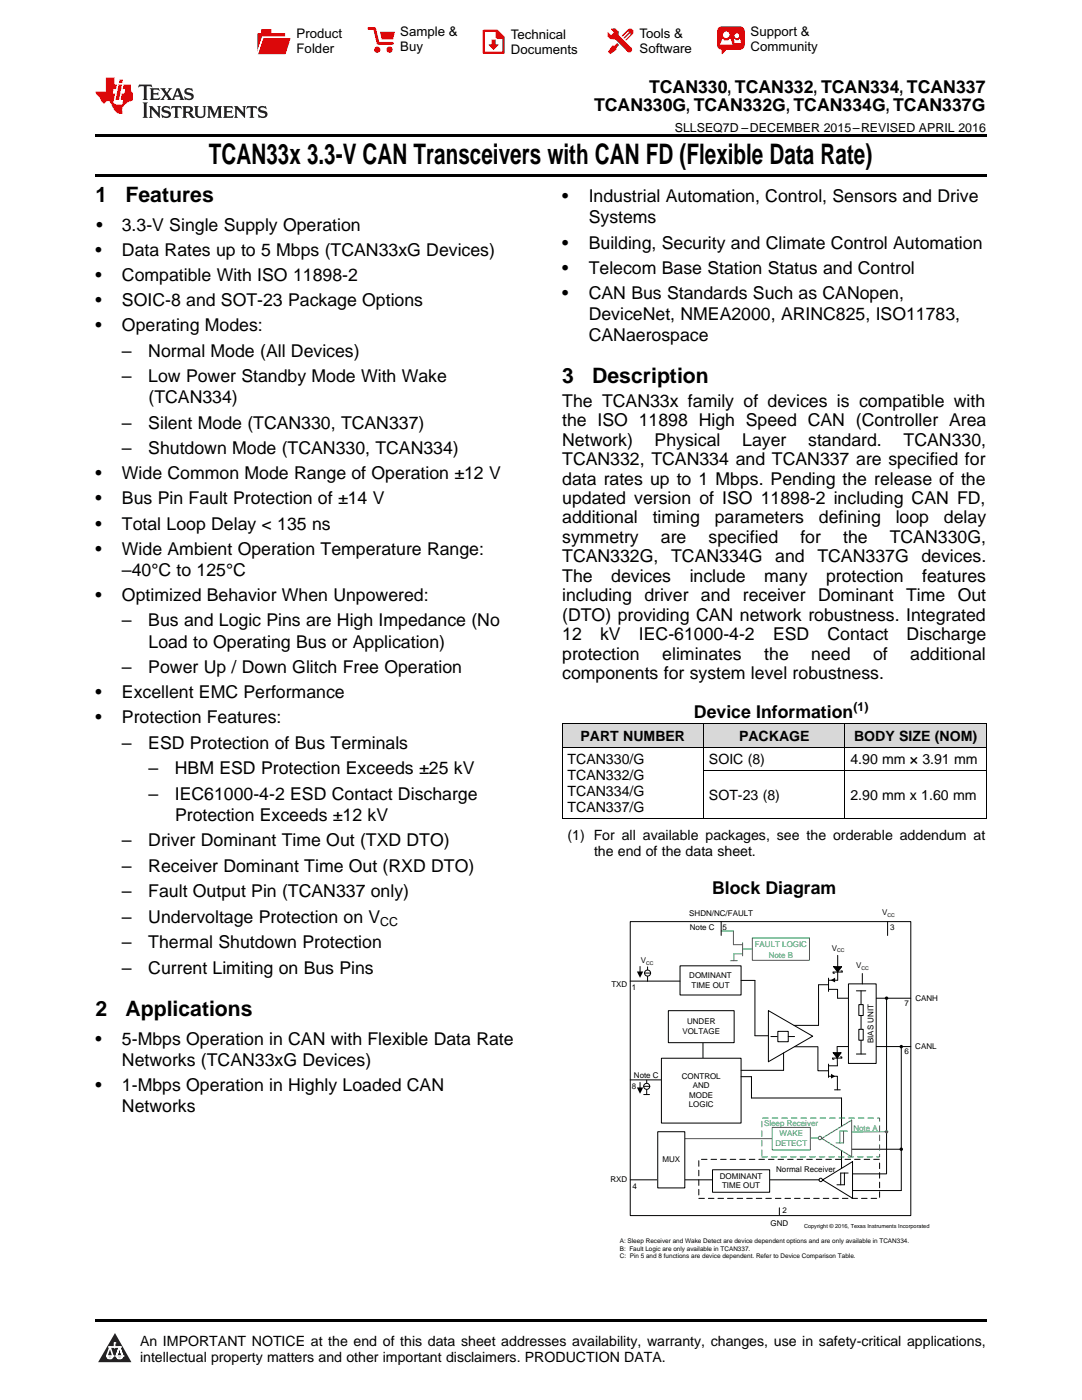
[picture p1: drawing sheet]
<svg xmlns="http://www.w3.org/2000/svg" width="216mm" height="279mm" viewBox="0 0 216 279" stroke-linecap="round" stroke-linejoin="round" font-family="sans-serif">
<defs><g id="words">
<text font-size="5.6" x="41.7" y="32.8">TCAN33x 3.3-V CAN Transceivers with CAN FD (Flexible Data Rate)</text>
<g font-size="4.2">
<text x="19" y="40.4">1</text>
<text x="25" y="40.4">Features</text>
<text x="112.2" y="76.5">3</text>
<text x="118.2" y="76.5">Description</text>
<text x="19" y="202.7">2</text>
<text x="25" y="202.7">Applications</text>
</g>
<g font-size="3.5">
<text x="118.5" y="22.2">TCAN330G, TCAN332G, TCAN334G, TCAN337G</text>
<text x="129.5" y="18.6">TCAN330, TCAN332, TCAN334, TCAN337</text>
<text x="112.2" y="40.4">•</text>
<text x="117.5" y="40.4">Industrial Automation, Control, Sensors and Drive</text>
<text x="19.2" y="46.1">•</text>
<text x="24.3" y="46.1">3.3-V Single Supply Operation</text>
<text x="117.5" y="44.6">Systems</text>
<text x="19" y="51.1">•</text>
<text x="24.3" y="51.1">Data Rates up to 5 Mbps (TCAN33xG Devices)</text>
<text x="112.2" y="49.6">•</text>
<text x="117.5" y="49.6">Building, Security and Climate Control Automation</text>
<text x="19" y="56.1">•</text>
<text x="24.3" y="56.1">Compatible With ISO 11898-2</text>
<text x="112.2" y="54.6">•</text>
<text x="112.2" y="59.6">•</text>
<text x="117.5" y="54.6">Telecom Base Station Status and Control</text>
<text x="117.5" y="59.6">CAN Bus Standards Such as CANopen,</text>
<text x="19" y="61.1">•</text>
<text x="24.3" y="61.1">SOIC-8 and SOT-23 Package Options</text>
<text x="117.5" y="63.9">DeviceNet, NMEA2000, ARINC825, ISO11783,</text>
<text x="19" y="66.1">•</text>
<text x="24.3" y="66.1">Operating Modes:</text>
<text x="24.3" y="71.2">–</text>
<text x="29.6" y="71.2">Normal Mode (All Devices)</text>
<text x="117.5" y="68.1">CANaerospace</text>
<text x="24.3" y="76.3">–</text>
<text x="29.6" y="76.3">Low Power Standby Mode With Wake</text>
<text x="29.6" y="80.5">(TCAN334)</text>
<text x="112.2" y="81.2">The TCAN33x family of devices is compatible with</text>
<text x="24.3" y="85.6">–</text>
<text x="29.6" y="85.6">Silent Mode (TCAN330, TCAN337)</text>
<text x="112.2" y="85.1">the ISO 11898 High Speed CAN (Controller Area</text>
<text x="112.2" y="88.9">Network)</text>
<text x="130.6" y="88.9">Physical</text>
<text x="148.1" y="88.9">Layer</text>
<text x="161.3" y="88.9">standard.</text>
<text x="180.3" y="88.9">TCAN330,</text>
<text x="19" y="95.7">•</text>
<text x="24.3" y="90.7">–</text>
<text x="24.3" y="95.7">Wide Common Mode Range of Operation ±12 V</text>
<text x="29.6" y="90.7">Shutdown Mode (TCAN330, TCAN334)</text>
<text x="112.2" y="92.8">TCAN332, TCAN334 and TCAN337 are specified for</text>
<text x="19" y="100.7">•</text>
<text x="24.3" y="100.7">Bus Pin Fault Protection of ±14 V</text>
<text x="112.2" y="96.7">data rates up to 1 Mbps. Pending the release of the</text>
<text x="112.2" y="100.6">updated version of ISO 11898-2 including CAN FD,</text>
<text x="19" y="105.7">•</text>
<text x="24.3" y="105.7">Total Loop Delay &lt; 135 ns</text>
<text x="112.2" y="104.5">additional</text>
<text x="130.2" y="104.5">timing</text>
<text x="142.6" y="104.5">parameters</text>
<text x="163.4" y="104.5">defining</text>
<text x="178.7" y="104.5">loop</text>
<text x="188.4" y="104.5">delay</text>
<text x="19" y="110.7">•</text>
<text x="24.3" y="110.7">Wide Ambient Operation Temperature Range:</text>
<text x="112.2" y="108.3">symmetry</text>
<text x="112.2" y="112.2">TCAN332G,</text>
<text x="131.9" y="108.3">are</text>
<text x="133.9" y="112.2">TCAN334G</text>
<text x="141.4" y="108.3">specified</text>
<text x="154.7" y="112.2">and</text>
<text x="159.7" y="108.3">for</text>
<text x="163.1" y="112.2">TCAN337G</text>
<text x="168.2" y="108.3">the</text>
<text x="177.5" y="108.3">TCAN330G,</text>
<text x="183.9" y="112.2">devices.</text>
<text x="19" y="119.9">•</text>
<text x="24.3" y="114.9">–40°C to 125°C</text>
<text x="24.3" y="119.9">Optimized Behavior When Unpowered:</text>
<text x="112.2" y="116.1">The</text>
<text x="112.2" y="120">including</text>
<text x="122" y="116.1">devices</text>
<text x="128.6" y="120">driver</text>
<text x="137.6" y="116.1">include</text>
<text x="139.9" y="120">and</text>
<text x="148.2" y="120">receiver Dominant Time</text>
<text x="152.5" y="116.1">many</text>
<text x="164.8" y="116.1">protection</text>
<text x="184" y="116.1">features</text>
<text x="191.1" y="120">Out</text>
<text x="24.3" y="125">–</text>
<text x="29.6" y="125">Bus and Logic Pins are High Impedance (No</text>
<text x="112.2" y="123.9">(DTO) providing CAN network robustness. Integrated</text>
<text x="29.6" y="129.3">Load to Operating Bus or Application)</text>
<text x="112.2" y="127.7">12</text>
<text x="112.2" y="131.6">protection</text>
<text x="119.7" y="127.7">kV</text>
<text x="127.5" y="127.7">IEC-61000-4-2</text>
<text x="132.1" y="131.6">eliminates</text>
<text x="152.5" y="131.6">the</text>
<text x="154.2" y="127.7">ESD</text>
<text x="161.9" y="131.6">need</text>
<text x="165.1" y="127.7">Contact</text>
<text x="174.2" y="131.6">of</text>
<text x="180.9" y="127.7">Discharge</text>
<text x="181.6" y="131.6">additional</text>
<text x="24.3" y="134.3">–</text>
<text x="29.6" y="134.3">Power Up / Down Glitch Free Operation</text>
<text x="112.2" y="135.5">components for system level robustness.</text>
<text x="19" y="139.3">•</text>
<text x="24.3" y="139.3">Excellent EMC Performance</text>
<text x="138.5" y="143.2">Device Information</text>
<text x="19" y="144.4">•</text>
<text x="24.3" y="144.4">Protection Features:</text>
<text x="24.3" y="149.4">–</text>
<text x="29.6" y="149.4">ESD Protection of Bus Terminals</text>
<text x="29.6" y="154.5">–</text>
<text x="34.9" y="154.5">HBM ESD Protection Exceeds ±25 kV</text>
<text x="29.6" y="159.6">–</text>
<text x="34.9" y="159.6">IEC61000-4-2 ESD Contact Discharge</text>
<text x="34.9" y="163.8">Protection Exceeds ±12 kV</text>
<text x="24.3" y="168.9">–</text>
<text x="24.3" y="174">–</text>
<text x="29.6" y="168.9">Driver Dominant Time Out (TXD DTO)</text>
<text x="29.6" y="174">Receiver Dominant Time Out (RXD DTO)</text>
<text x="24.3" y="179.1">–</text>
<text x="29.6" y="179.1">Fault Output Pin (TCAN337 only)</text>
<text x="142.1" y="178.5">Block Diagram</text>
<text x="24.3" y="184.1">–</text>
<text x="29.6" y="184.1">Undervoltage Protection on V</text>
<text x="24.3" y="189.2">–</text>
<text x="29.6" y="189.2">Thermal Shutdown Protection</text>
<text x="24.3" y="194.3">–</text>
<text x="29.6" y="194.3">Current Limiting on Bus Pins</text>
<text x="19" y="208.5">•</text>
<text x="24.3" y="208.5">5-Mbps Operation in CAN with Flexible Data Rate</text>
<text x="24.3" y="212.7">Networks (TCAN33xG Devices)</text>
<text x="19" y="217.7">•</text>
<text x="24.3" y="217.7">1-Mbps Operation in Highly Loaded CAN</text>
<text x="24.3" y="221.9">Networks</text>
</g>
<g font-size="2.8">
<text x="115.8" y="147.9">PART NUMBER</text>
<text x="147.5" y="147.9">PACKAGE</text>
<text x="170.4" y="147.9">BODY SIZE (NOM)</text>
<text x="113.2" y="152.5">TCAN330/G</text>
<text x="113.2" y="155.7">TCAN332/G</text>
<text x="141.5" y="152.5">SOIC (8)</text>
<text x="169.7" y="152.5">4.90 mm × 3.91 mm</text>
<text x="113.2" y="158.9">TCAN334/G</text>
<text x="141.5" y="159.6">SOT-23 (8)</text>
<text x="169.7" y="159.6">2.90 mm x 1.60 mm</text>
<text x="113.2" y="162.1">TCAN337/G</text>
<text x="113.2" y="167.6">(1) For all available packages, see the orderable addendum at</text>
<text x="118.5" y="170.7">the end of the data sheet.</text>
<text x="27.9" y="268.6">An IMPORTANT NOTICE at the end of this data sheet addresses availability, warranty, changes, use in safety-critical applications,</text>
<text x="27.9" y="271.8">intellectual property matters and other important disclaimers. PRODUCTION DATA.</text>
</g>
<g font-size="2.6">
<text x="59.2" y="7.6">Product</text>
<text x="59.2" y="10.6">Folder</text>
<text x="79.9" y="7.3">Sample &amp;</text>
<text x="79.9" y="10.2">Buy</text>
<text x="101.9" y="7.8">Technical</text>
<text x="101.9" y="10.8">Documents</text>
<text x="127.6" y="7.6">Tools &amp;</text>
<text x="127.6" y="10.6">Software</text>
<text x="149.8" y="7.2">Support &amp;</text>
<text x="149.8" y="10.2">Community</text>
</g>
<g font-size="2.5">
<text x="134.7" y="26.3">SLLSEQ7D –DECEMBER 2015–REVISED APRIL 2016</text>
<text x="170.3" y="141.8">(1)</text>
<text x="75.9" y="184.9">CC</text>
</g>
<g font-size="1.6">
<text x="137.5" y="182.9">SHDN/NC/FAULT</text>
<text x="137.7" y="185.6">Note C</text>
<text x="144.2" y="185.6">5</text>
<text x="176" y="182.7">V</text>
<text x="177.6" y="185.6">3</text>
<text x="166" y="189.9">V</text>
<text x="122" y="196.9">TXD</text>
<text x="126.1" y="197.6">1</text>
<text x="127.9" y="192.3">V</text>
<text x="137.5" y="195.2">DOMINANT</text>
<text x="138" y="197.1">TIME OUT</text>
<text x="170.8" y="193.3">V</text>
<text x="180.5" y="200.7">7</text>
<text x="182.7" y="199.7">CANH</text>
<text x="136.2" y="206.3">VOLTAGE</text>
<text x="137.1" y="204.4">UNDER</text>
<text x="174.3" y="208.2" transform="rotate(-90 174.3 208.2)">BIAS UNIT</text>
<text x="182.6" y="209.3">CANL</text>
<text x="126.5" y="215.2">Note C</text>
<text x="136" y="215.3">CONTROL</text>
<text x="180.5" y="210.3">6</text>
<text x="126.1" y="217.4">8</text>
<text x="137.5" y="221">LOGIC</text>
<text x="137.5" y="219.1">MODE</text>
<text x="138.2" y="217.2">AND</text>
<text x="132.2" y="231.9">MUX</text>
<text x="154.9" y="233.9">Normal Receiver</text>
<text x="121.8" y="235.9">RXD</text>
<text x="126.2" y="237.2">4</text>
<text x="143.6" y="235.2">DOMINANT</text>
<text x="144.1" y="237.1">TIME OUT</text>
<text x="153.7" y="244.7">GND</text>
<text x="156.1" y="242.2">2</text>
</g>
<g font-size="1.6" fill="#00b050">
<text x="150.6" y="189.1">FAULT LOGIC</text>
<text x="153.4" y="191.2">Note B</text>
<text x="152.5" y="224.6">Sleep Receiver</text>
<text x="155.6" y="226.8">WAKE</text>
<text x="170.3" y="225.6">Note A</text>
<text x="154.7" y="228.7">DETECT</text>
</g>
<g font-size="1.3">
<text x="123.7" y="248">A: Sleep Receiver and Wake Detect are device dependent options and are only available in TCAN334.</text>
<text x="123.7" y="249.6">B: Fault Logic are only available in TCAN337.</text>
<text x="123.7" y="251.1">C: Pin 5 and 8 functions are device dependent. Refer to Device Comparison Table.</text>
</g>
<text font-size="1.1" x="160.4" y="245.1">Copyright © 2016, Texas Instruments Incorporated</text>
<g font-size="1">
<text x="177.1" y="182.9">CC</text>
<text x="167.1" y="190.1">CC</text>
<text x="128.9" y="192.5">CC</text>
<text x="171.9" y="193.5">CC</text>
</g>
</g></defs>
<g fill="#d8d8d8">
<path d="M112.2 144.5h28.2v4.7h-28.2z"/>
<path d="M140.4 144.5h28.2v4.7h-28.2z"/>
<path d="M168.6 144.5h28.2v4.7h-28.2z"/>
</g>
<path d="M22.9 266l3.3 5.9h-6.6z" fill="#231f20"/>
<path d="M21.3 270.6h1.2l-.3 .5h-.3a.53 .53 0 0 1-.6-.5z" fill-rule="evenodd" fill="#fff"/>
<path d="M21.3 270.6h1.2l-.3 .5h-.3a.53 .53 0 0 1-.6-.5z" fill="none" stroke="#231f20" stroke-width=".33"/>
<path d="M21.3 270.6l1.2 .1-.3 .4h-.5z" fill="none" stroke="#fff" stroke-width=".33"/>
<path d="M22.9 268.9h.1" fill="none" stroke="#fff" stroke-width=".33"/>
<path d="M22.9 268v.9z" fill="#fff"/>
<path d="M22.9 268v.9z" fill="none" stroke="#fff" stroke-width=".33"/>
<circle cx="22.9" cy="268" r=".16" fill="#fff"/>
<path d="M21.8 268.8h.1" fill="none" stroke="#fff" stroke-width=".33"/>
<path d="M21.8 268.8h2.2z" fill="#fff"/>
<path d="M21.8 268.8h2.2z" fill="none" stroke="#fff" stroke-width=".33"/>
<circle cx="24" cy="268.8" r=".16" fill="#fff"/>
<path d="M23.2 270.6h.1" fill="none" stroke="#fff" stroke-width=".33"/>
<path d="M23.8 268.8l-.6 1.8z" fill="#fff"/>
<path d="M23.8 268.8l-.6 1.8z" fill="none" stroke="#fff" stroke-width=".33"/>
<path d="M23.8 268.8l.7 1.8z" fill="#fff"/>
<path d="M23.8 268.8l.7 1.8z" fill="none" stroke="#fff" stroke-width=".33"/>
<path d="M24.4 270.6h.1" fill="none" stroke="#fff" stroke-width=".33"/>
<circle cx="21.3" cy="270.6" r=".16" fill="#fff"/>
<path d="M22 268.8l-.7 1.8z" fill="#fff"/>
<path d="M22 268.8l-.7 1.8z" fill="none" stroke="#fff" stroke-width=".33"/>
<path d="M22 268.8l.5 1.8z" fill="#fff"/>
<path d="M22 268.8l.5 1.8z" fill="none" stroke="#fff" stroke-width=".33"/>
<circle cx="22.5" cy="270.6" r=".16" fill="#fff"/>
<path d="M23.3 270.6h1.2a.63 .63 0 0 1-.6 .5 .63 .63 0 0 1-.6-.5z" fill-rule="evenodd" fill="#fff"/>
<path d="M23.3 270.6h1.2a.63 .63 0 0 1-.6 .5 .63 .63 0 0 1-.6-.5z" fill="none" stroke="#231f20" stroke-width=".33"/>
<path d="M23.3 270.6h1.2l-.4 .5h-.5z" fill="none" stroke="#fff" stroke-width=".33"/>
<path d="M23.2 270.6h.1" fill="none" stroke="#fff" stroke-width=".33"/>
<circle cx="24.5" cy="270.6" r=".16" fill="#fff"/>
<path d="M19 263.2h177.8v.5h-177.8z" fill="#000"/>
<g fill="none" stroke="#000" stroke-width=".2">
<path d="M165.3 195.2v2.7M165.3 195.6h1.8M165.4 197.4h1.7v1.8M166.3 192.9h1.6l-.8 1.1zM167.2 190.7v4.9M167.2 199.2h14.5M167.8 193.8h.3l-.1 .2h-1.8v.2h.3M150.6 206.7h5.7M165.3 214.8h1.8v2.7M165.3 212.4v2.6M166.3 210.1h1.5l-.7 1.1zM167 208.9l.1 3.8h-1.8"/>
<path d="M167.7 210.9h.3v.3h-1.9v.2h.3M169.8 237.6h10"/>
</g>
<path d="M166.3 192.9h1.6l-.8 1.1zM165.8 195.6l.8-.5v1zM165.8 214.3l.9 .5-.9 .5zM166.3 210.1h1.5l-.7 1.1z" fill="#000"/>
<path d="M135.7 192.8h12.2v5.8h-12.2z" fill-rule="evenodd" fill="#fff"/>
<path d="M135.7 192.8h12.2v5.8h-12.2z" fill="none" stroke="#000" stroke-width=".2"/>
<path d="M153.3 201.7l8.9 5.1-8.9 5.1z" fill="#fff"/>
<path d="M163.3 196.5v8.1h-4.9M163.4 196.5h1.9M153.3 201.7l8.9 5.1-8.9 5.1zM158.6 208.9h4.5M163.2 208.9v4.8h2.1M167.1 208.9h14.6" fill="none" stroke="#000" stroke-width=".2"/>
<g fill="#fff">
<path d="M164.1 235.5l6-3.7v7.3z"/>
<circle cx="163.8" cy="235.5" r=".26"/>
</g>
<path d="M164.1 235.5l6-3.7v7.3zM168.5 234.1v2.4h-1.5M169.2 234.1h-1.4v2.4" fill="none" stroke="#000" stroke-width=".2"/>
<circle cx="163.8" cy="235.5" r=".34" fill="#fff"/>
<g fill="none" stroke="#000" stroke-width=".2">
<path d="M125.7 195.8h10M125.8 183.9h55.9v58.7h-55.9zM176.9 199.2v35.1M177.1 183.9v2.8M153.8 206.9h1.3M155.2 205.8h2.1v2.1h-2.1zM156.4 210.1v3.5M157.3 206.9h1.3M166.5 217.5h1.2M179.8 208.9v28.7M125.8 235.5h37.6M170.1 234.3h6.7"/>
<circle cx="163.8" cy="235.5" r=".34"/>
</g>
<g fill="#000">
<circle cx="176.9" cy="199.2" r=".35"/>
<circle cx="179.8" cy="208.9" r=".35"/>
</g>
<circle cx="163.6" cy="227.1" r=".26" fill="#fff"/>
<circle cx="163.6" cy="227.1" r=".26" fill="none" stroke="#00b050" stroke-width=".2"/>
<circle cx="163.6" cy="227.1" r=".34" fill="#fff"/>
<g fill="none" stroke="#00b050" stroke-width=".2">
<path d="M176.9 225.9h-7"/>
<circle cx="163.6" cy="227.1" r=".34"/>
</g>
<circle cx="176.9" cy="225.9" r=".35" fill="#00b050"/>
<path d="M147.9 195.7h2.7v11M167.9 219.1v14.1M169.9 229.4h9.9" fill="none" stroke="#000" stroke-width=".2"/>
<circle cx="179.8" cy="229.4" r=".35" fill="#000"/>
<path d="M160.7 227.1h2.6" fill="none" stroke="#00b050" stroke-width=".2"/>
<path d="M164 227.2l5.9-3.6v7.3z" fill="#fff"/>
<path d="M136.6 227.2h17.5M164 227.2l5.9-3.6v7.3zM168.3 225.7v2.4h-1.5M169.1 225.7h-1.5v2.4" fill="none" stroke="#00b050" stroke-width=".2"/>
<path d="M125.8 215.5h7.6M140.3 208.1v3.1M155.5 241v1.4" fill="none" stroke="#000" stroke-width=".2"/>
<path d="M132 211.2h15.9v12.9h-15.9z" fill-rule="evenodd" fill="#fff"/>
<path d="M132 211.2h15.9v12.9h-15.9z" fill="none" stroke="#000" stroke-width=".2"/>
<path d="M169.3 196.4h5.5v15.8h-5.5z" fill-rule="evenodd" fill="#fff"/>
<path d="M169.3 196.4h5.5v15.8h-5.5zM171.8 197.7v2.8" fill="none" stroke="#000" stroke-width=".2"/>
<path d="M171.4 200.5h.8v2.2h-.8z" fill-rule="evenodd" fill="#fff"/>
<path d="M171.4 200.5h.8v2.2h-.8zM171.8 202.7v2.7" fill="none" stroke="#000" stroke-width=".2"/>
<path d="M171.4 205.4h.8v2.2h-.8z" fill-rule="evenodd" fill="#fff"/>
<path d="M170.9 197.7h1.9M170.9 210.4h1.9M171.4 205.4h.8v2.2h-.8zM171.8 207.6v2.8" fill="none" stroke="#000" stroke-width=".2"/>
<path d="M154.1 225h7.6v4.5h-7.6z" fill-rule="evenodd" fill="#fff"/>
<path d="M154.1 225h7.6v4.5h-7.6z" fill="none" stroke="#00b050" stroke-width=".2"/>
<path d="M147.9 214.9h2v4.2" fill="none" stroke="#000" stroke-width=".2"/>
<path d="M142.2 233.5h11.4v4.4h-11.4z" fill-rule="evenodd" fill="#fff"/>
<path d="M172.1 194.3v2.1M147.9 213.6h8.5M142.2 233.5h11.4v4.4h-11.4z" fill="none" stroke="#000" stroke-width=".2"/>
<path d="M131.2 225.9h5.4v11.2h-5.4z" fill-rule="evenodd" fill="#fff"/>
<path d="M129.2 193v2.8M131.2 225.9h5.4v11.2h-5.4z" fill="none" stroke="#000" stroke-width=".2"/>
<circle cx="129.2" cy="194.2" r=".6" fill="#fff"/>
<g fill="none" stroke="#000" stroke-width=".2">
<path d="M128.6 194.2h1.2M129 215.6v2.8"/>
<circle cx="129.2" cy="194.2" r=".6"/>
</g>
<circle cx="129" cy="216.8" r=".6" fill="#fff"/>
<g fill="none" stroke="#000" stroke-width=".2">
<path d="M128.4 216.8h1.2M128.4 218.4h1.2"/>
<circle cx="129" cy="216.8" r=".6"/>
</g>
<path d="M133.4 201.7h13.1v6.4h-13.1z" fill-rule="evenodd" fill="#fff"/>
<path d="M133.4 201.7h13.1v6.4h-13.1zM149.9 219.1h18" fill="none" stroke="#000" stroke-width=".2"/>
<path d="M150.1 187.4h11.4v4.5h-11.4z" fill-rule="evenodd" fill="#fff"/>
<path d="M143.9 185.8h2.4v2.7h1.9M145.7 191.7h1.4M148.2 188.1v2.7M148.2 190.3h-1.8v1.4M148.2 189.4h1.9M150.1 187.2h11.4v4.5h-11.4z" fill="none" stroke="#00b050" stroke-width=".2"/>
<path d="M139.4 231.4h36.1v7.8h-36.1z" fill="none" stroke="#000" stroke-width=".2" stroke-dasharray="1.1 .8"/>
<path d="M152 223.1h23.5v7.8h-23.5z" fill="none" stroke="#00b050" stroke-width=".2" stroke-dasharray="1.1 .8"/>
<path d="M112.2 149.1h84.6M112.2 144.4h84.6M112.2 144.5v18.8M140.4 144.5v18.8M140.4 153.8h56.4M168.6 144.5v18.8M196.8 144.5v18.8M112.2 163.3h84.6M127.7 192.9v1.1M143.9 183.9v2.8M127.7 216v1.2" fill="none" stroke="#000" stroke-width=".2"/>
<path d="M127.1 193.9h1.2l-.6 1.2zM127.1 217h1.2l-.6 1.3z" fill="#000"/>
<path d="M19 34.8h177.8v.5h-177.8zM19 26.8h177.8v.6h-177.8z" fill="#000"/>
<path d="M27.7 16.9l-.1 .6 .6-.3h.5v.2v2.2l-.2 .4h1l-.2-.4v-2.2v-.2h.5l.6 .3-.2-.6zM29.9 17.6l.2 .4v1.6l-.2 .4h1.9l.1-.6a1.09 1.09 0 0 1-1.3 .1v-.6h.6l.4 .2v-.7l-.2 .2h-.8v-.6l.2-.1a1.01 1.01 0 0 1 1 .3l-.1-.6zM32 17.6l.9 1.2-1 1.2h.9l-.2-.3 .5-.7 .5 .7-.3 .3h1.7l-.2-.3 .1-.4h1l.1 .4-.2 .3h1l-.3-.4-.7-2h-.5l-1 2.2-.8-1.1 .9-1.1h-.9l.2 .2-.4 .7-.4-.7 .2-.2zM35.4 18l.4 1h-.8zM37 17.7a.66 .66 0 0 0-.2 .8 .66 .66 0 0 0 .6 .4l.7 .2 .1 .2a.8 .8 0 0 1-.7 .4 .8 .8 0 0 1-.7-.5l.1 .8 .2-.2a.94 .94 0 0 0 1.1 .1 .94 .94 0 0 0 .4-.9 1.48 1.48 0 0 0-1.3-.6v-.4a1.1 1.1 0 0 1 1.2 .2l-.2-.6-.2 .1-.5-.1zM28.5 20.4l.2 .4v2.3l-.2 .4h1l-.2-.4v-2.3l.2-.4zM29.7 21.2l.2 .4v1.5l-.2 .4h.8l-.3-.4 .1-1.3 1.6 1.8v-2l.2-.4h-.7l.2 .2v1.1l-1.2-1.3zM32.5 21.3a.66 .66 0 0 0-.2 .8 .66 .66 0 0 0 .6 .4l.6 .2 .2 .2a.8 .8 0 0 1-.8 .4 .8 .8 0 0 1-.7-.5l.2 .7 .2-.1a.94 .94 0 0 0 1 .1 .94 .94 0 0 0 .5-1 1.47 1.47 0 0 0-1.3-.6l-.1-.3a1.1 1.1 0 0 1 1.3 .2l-.2-.6-.2 .1-.5-.2zM34.3 21.2l-.2 .6a.64 .64 0 0 1 .8-.3v1.6l-.2 .4h1l-.3-.4 .1-1.6a.66 .66 0 0 1 .8 .3l-.2-.6zM36.3 21.2l.3 .4v1.5l-.3 .4h1l-.2-.2v-.7h.5l.1 .1a.8 .8 0 0 0 1.2 .7l-1-1a.62 .62 0 0 0 .6-.5 .62 .62 0 0 0-.6-.7zM37.1 21.5h.1a.48 .48 0 0 1 .6 0 .48 .48 0 0 1 .1 .6l-.2 .1-.6 .1zM38.7 21.2l.2 .2a2.29 2.29 0 0 0 .4 2 1.05 1.05 0 0 0 1.7-.7v-1.3l.2-.2h-.8l.2 .4v1.1a.61 .61 0 0 1-.6 .6 .61 .61 0 0 1-.6-.6v-1.1l.3-.4zM41.3 21.2l.3 .4v1.5l-.3 .4h.8l-.2-.4v-1.4l.8 1.9 .9-1.9v1.4l-.2 .4h.9l-.2-.4v-1.5l.2-.4h-.8l-.7 1.5-.6-1.5zM44.5 21.2l.2 .4v1.5l-.2 .4h1.9l.2-.6a1.1 1.1 0 0 1-1.4 .2v-.7h.6l.4 .2v-.6l-.2 .1-.8 .1v-.6l.2-.1a1.02 1.02 0 0 1 1.1 .2l-.2-.5zM46.7 21.2l.2 .4v1.5l-.2 .4h.8l-.3-.4 .1-1.3 1.6 1.8v-2l.2-.4h-.7l.2 .2v1.1l-1.2-1.3zM49.3 21.2l-.1 .6a.64 .64 0 0 1 .8-.3v1.6l-.3 .4h1l-.2-.4v-1.6a.66 .66 0 0 1 .8 .3l-.1-.6zM51.7 21.3a.66 .66 0 0 0-.2 .7 .66 .66 0 0 0 .7 .5l.6 .2 .1 .2a.8 .8 0 0 1-.7 .4 .8 .8 0 0 1-.7-.5l.1 .7 .2-.1a.94 .94 0 0 0 1.1 .1 .94 .94 0 0 0 .4-1 1.48 1.48 0 0 0-1.2-.6l-.1-.3a1.1 1.1 0 0 1 1.2 .2l-.2-.6-.1 .1-.6-.2z" fill="#231f20"/>
<path d="M21.1 15.5v2.8h-2v.4l.9 .9a.96 .96 0 0 0 1 1 .59 .59 0 0 1 .5-.4 .59 .59 0 0 1 .5 .3l.4 .8a1.61 1.61 0 0 0 2.1 1.3 1.63 1.63 0 0 1 1.1-2.2l.9-.3v-1.5a1.6 1.6 0 0 1-.4-1.7h-1.4l-.2 .9h.5l-.2 .8h-.5l-.2 1v.3h.5l-.2 .9h-.7a.74 .74 0 0 1-1-.6l.3-1.6h-.5l.2-.8h.5l.1-.9h-.4v-1.4zM23.7 16.9l-.7 3h.8l.6-3zM23.8 15.9l-.1 .7h.7l.2-.7z" fill="#ee1d23"/>
<g fill="#d60000">
<path d="M52.1 5.8h2v.8h2.8v4.2h-5.5v-4.2h.7z" fill-rule="evenodd"/>
<path d="M52.4 7.5h5.6l-1 3.3h-5.6z" fill-rule="evenodd"/>
</g>
<path d="M52.4 7.4h5.7l-.1 .1h-5.5l-1.1 3.3z" fill-rule="evenodd" fill="#fff"/>
<path d="M52.4 7.4h5.7l-.1 .1h-5.5l-1.1 3.3z" fill="none" stroke="#fff" stroke-width=".2"/>
<path d="M73.6 5.7h1.1l.7 2.9h2.9" fill="none" stroke="#d60000" stroke-width=".55"/>
<g fill="#d60000">
<path d="M75.8 6.3h3l-.4 1.6h-2.2z" fill-rule="evenodd"/>
<circle cx="75.3" cy="9.9" r=".62"/>
<circle cx="77.7" cy="9.9" r=".62"/>
</g>
<path d="M96.5 6.2h2.7l1.3 1.2v3.1h-4z" fill="none" stroke="#d60000" stroke-width=".44"/>
<g fill="#d60000">
<path d="M98.1 7.9h.8v1h.5l-.9 1.1-1-1v-.1h.6z" fill-rule="evenodd"/>
<path d="M98.9 6.2h.3l1.3 1.2v.4h-1.3l-.3-.4z" fill-rule="evenodd"/>
<path d="M121.9 5.7h.8l.7 .6 .1 .7 2.5 2.5-.8 .8-2.3-2.3-1.1-.2-.6-.6v-.8l.7 .6 .5-.4v-.2l-.5-.5z" fill-rule="evenodd"/>
<path d="M122.2 9.1h.4l.5-.5 .4 .4-.5 .5v.4l-1.2 .9-.5-.5z" fill-rule="evenodd"/>
<path d="M125.3 5.9a.67 .67 0 0 1 .9 0 .67 .67 0 0 1 0 .9z" fill-rule="evenodd"/>
<path d="M125.3 5.9l.9 .9-1.2 1.2h-.2v-.2l1-.9v-.2h-.2l-.9 1h-.2v-.2l.9-1 .1-.2h-.3l-.9 1h-.2v-.2z" fill-rule="evenodd"/>
<circle cx="125.6" cy="9.9" r=".54"/>
</g>
<path d="M123.3 6.3v.7" fill="none" stroke="#d60000" stroke-width=".2"/>
<g fill="#d60000">
<path d="M143.4 5.5l.6-.2h3.6a.95 .95 0 0 1 1 .9v2.8a.95 .95 0 0 1-1 .9h-3.6a.95 .95 0 0 1-.9-.9v-2.8z" fill-rule="evenodd"/>
<path d="M144 9.9h.9l-.7 .9h-.2z" fill-rule="evenodd"/>
</g>
<g fill="#fff">
<path d="M146.6 8.6h1.3z"/>
<path d="M144.1 7.8h.3l.1 .2h.8l.2-.2h.3l.4 1.1h-2.5z" fill-rule="evenodd"/>
<path d="M146.4 7.8h.3l.1 .2h.5l.2-.2h.2l.2 .8h-1.3z" fill-rule="evenodd"/>
<circle cx="144.9" cy="6.9" r=".65"/>
<circle cx="147" cy="7.1" r=".48"/>
</g>
<use href="#words"/>
</svg>
